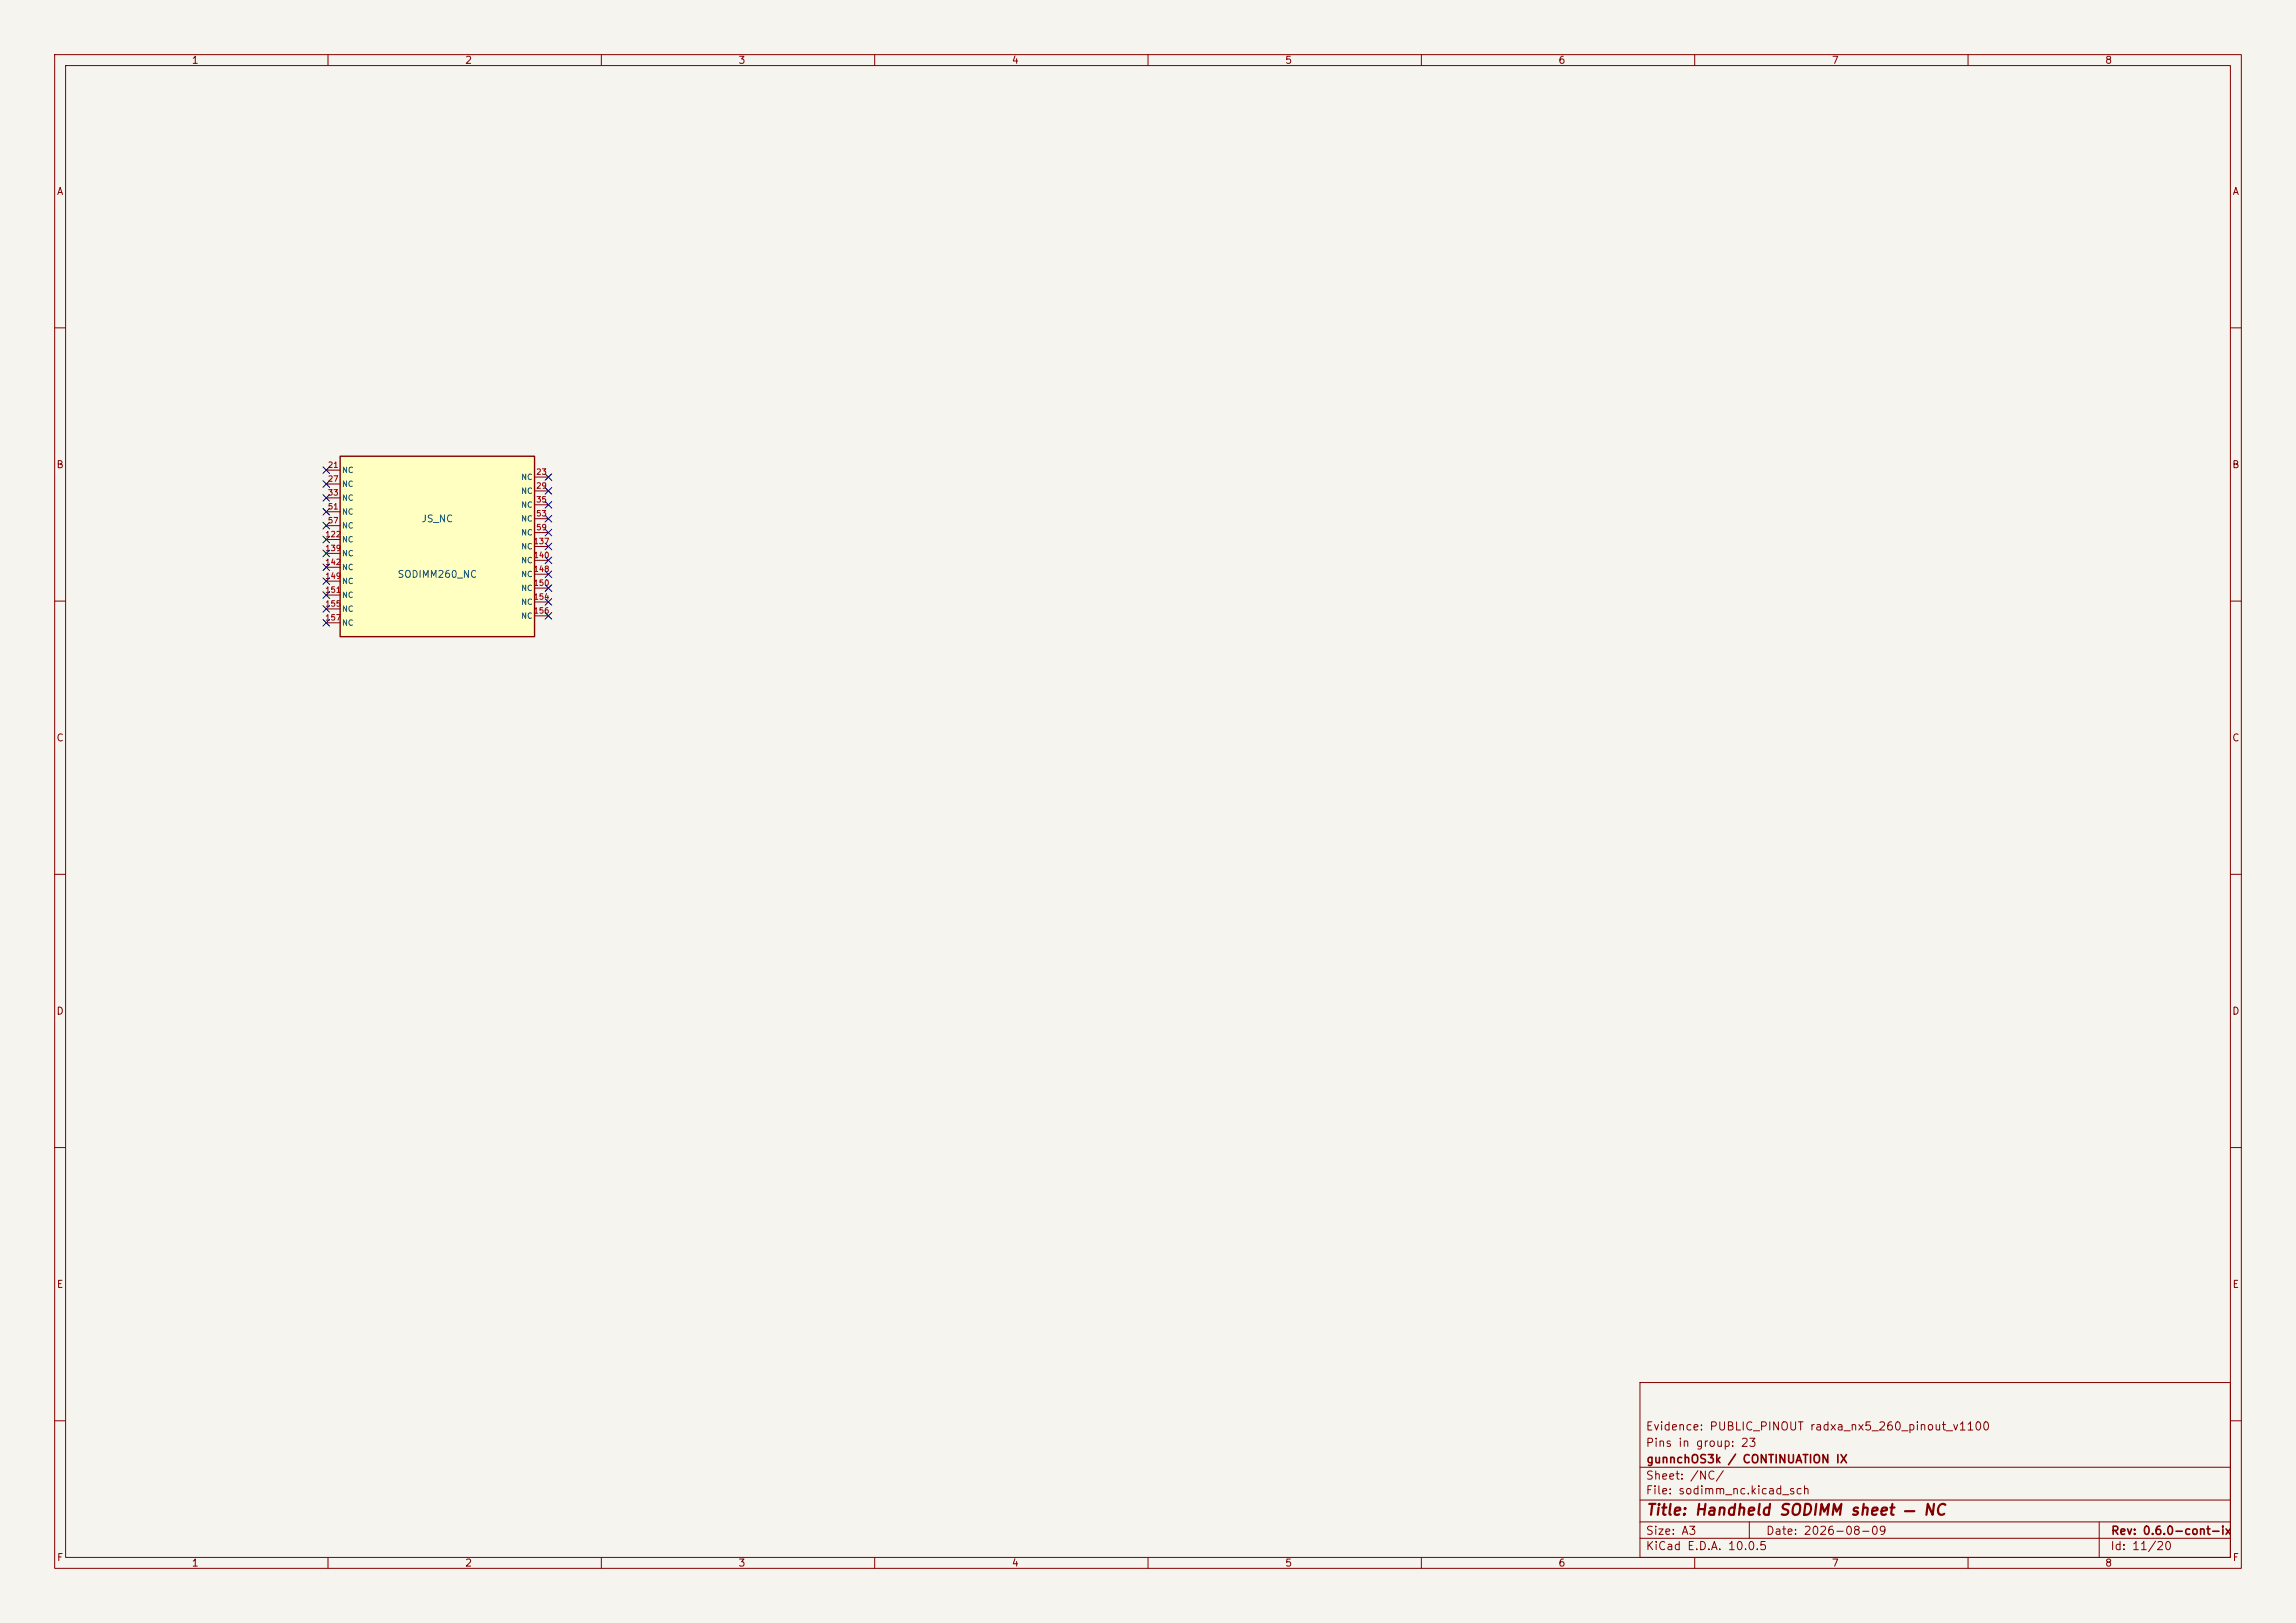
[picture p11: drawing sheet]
<svg xmlns="http://www.w3.org/2000/svg" width="420mm" height="297mm" viewBox="0 0 420 297" stroke-linecap="round" stroke-linejoin="round" font-family="sans-serif">
<defs><g id="words">
<text font-size="2" fill="#840000" x="301" y="277.8">Title: Handheld SODIMM sheet — NC</text>
<g font-size="1.5" fill="#840000">
<text x="300.9" y="262.1">Evidence: PUBLIC_PINOUT radxa_nx5_260_pinout_v1100</text>
<text x="300.9" y="265.1">Pins in group: 23</text>
<text x="301" y="268.1">gunnchOS3k / CONTINUATION IX</text>
<text x="300.9" y="273.8">File: sodimm_nc.kicad_sch</text>
<text x="300.9" y="271.1">Sheet: /NC/</text>
<text x="300.9" y="281.2">Size: A3</text>
<text x="322.9" y="281.2">Date: 2026-08-09</text>
<text x="386" y="281.2">Rev: 0.6.0-cont-ix</text>
<text x="300.9" y="284">KiCad E.D.A. 10.0.5</text>
<text x="385.9" y="284">Id: 11/20</text>
</g>
<g font-size="1.3" fill="#840000">
<text x="35" y="12">1</text>
<text x="85" y="12">2</text>
<text x="135" y="12">3</text>
<text x="185" y="12">4</text>
<text x="235" y="12">5</text>
<text x="285" y="12">6</text>
<text x="335" y="12">7</text>
<text x="385" y="12">8</text>
<text x="10.3" y="36">A</text>
<text x="408.3" y="36">A</text>
<text x="10.2" y="86">B</text>
<text x="408.2" y="86">B</text>
<text x="10.2" y="136">C</text>
<text x="408.2" y="136">C</text>
<text x="10.2" y="186">D</text>
<text x="408.2" y="186">D</text>
<text x="10.3" y="236">E</text>
<text x="408.3" y="236">E</text>
<text x="10.3" y="286">F</text>
<text x="35" y="287">1</text>
<text x="85" y="287">2</text>
<text x="135" y="287">3</text>
<text x="185" y="287">4</text>
<text x="235" y="287">5</text>
<text x="285" y="287">6</text>
<text x="335" y="287">7</text>
<text x="385" y="287">8</text>
<text x="408.3" y="286">F</text>
</g>
<g font-size="1.3" fill="#006464">
<text x="77" y="95.9">JS_NC</text>
<text x="72.6" y="106">SODIMM260_NC</text>
</g>
<g font-size="1" fill="#a90000">
<text x="59.9" y="85.8">21</text>
<text x="59.9" y="88.4">27</text>
<text x="98" y="87.1">23</text>
<text x="98" y="89.7">29</text>
<text x="59.9" y="90.9">33</text>
<text x="59.9" y="93.5">51</text>
<text x="98" y="92.2">35</text>
<text x="98" y="94.7">53</text>
<text x="59.4" y="98.5">122</text>
<text x="59.4" y="101.1">139</text>
<text x="59.9" y="96">57</text>
<text x="97.5" y="99.8">137</text>
<text x="98" y="97.3">59</text>
<text x="59.4" y="103.6">142</text>
<text x="59.4" y="106.2">149</text>
<text x="97.5" y="102.4">140</text>
<text x="97.5" y="104.9">148</text>
<text x="97.5" y="107.4">150</text>
<text x="59.4" y="108.7">151</text>
<text x="59.4" y="111.2">155</text>
<text x="59.4" y="113.8">157</text>
<text x="97.5" y="110">154</text>
<text x="97.5" y="112.5">156</text>
</g>
<g font-size="1" fill="#006464">
<text x="62.5" y="86.8">NC</text>
<text x="62.5" y="89.3">NC</text>
<text x="95.2" y="88.1">NC</text>
<text x="62.5" y="91.9">NC</text>
<text x="62.5" y="94.4">NC</text>
<text x="95.2" y="90.6">NC</text>
<text x="95.2" y="93.1">NC</text>
<text x="95.2" y="95.7">NC</text>
<text x="62.5" y="97">NC</text>
<text x="62.5" y="99.5">NC</text>
<text x="95.2" y="98.2">NC</text>
<text x="95.2" y="100.8">NC</text>
<text x="62.5" y="102">NC</text>
<text x="62.5" y="104.6">NC</text>
<text x="62.5" y="107.1">NC</text>
<text x="95.2" y="103.3">NC</text>
<text x="95.2" y="105.8">NC</text>
<text x="62.5" y="109.7">NC</text>
<text x="62.5" y="112.2">NC</text>
<text x="95.2" y="108.4">NC</text>
<text x="95.2" y="110.9">NC</text>
<text x="95.2" y="113.5">NC</text>
<text x="62.5" y="114.7">NC</text>
</g>
</g></defs>
<path d="M0 0h420v297h-420z" fill="#f5f4ef" stroke="#f5f4ef" stroke-width=".18"/>
<g fill="none" stroke="#840000" stroke-width=".18">
<path d="M10 10h400v277h-400zM12 12h396v273h-396zM60 10v2M110 10v2M160 10v2M210 10v2M260 10v2M310 10v2M360 10v2M10 60h2M408 60h2M10 110h2"/>
<path d="M408 110h2M10 160h2M408 160h2M10 210h2M408 210h2M300 253h108v32h-108zM10 260h2M300 278.5h108M300 274.5h108M300 268.5h108M320 278.5v3M384 278.5v6.5"/>
<path d="M408 260h2M60 285v2M110 285v2M160 285v2M210 285v2M260 285v2M300 281.5h108M310 285v2M360 285v2"/>
</g>
<path d="M62.2 83.5h35.6v33h-35.6z" fill="#ffffc2"/>
<path d="M62.2 83.5h35.6v33h-35.6z" fill="none" stroke="#840000" stroke-width=".25"/>
<g fill="none" stroke="#840000" stroke-width=".18">
<path d="M59.7 86h2.5M59.7 88.6h2.5M59.7 91.1h2.5M59.7 93.7h2.5M59.7 96.2h2.5M59.7 98.7h2.5M97.8 87.3h2.5M97.8 89.8h2.5M97.8 92.4h2.5M97.8 94.9h2.5M97.8 97.5h2.5M59.7 101.3h2.5"/>
<path d="M59.7 103.8h2.5M59.7 106.4h2.5M59.7 108.9h2.5M59.7 111.4h2.5M59.7 114h2.5M97.8 100h2.5M97.8 102.5h2.5M97.8 105.1h2.5M97.8 107.6h2.5M97.8 110.2h2.5M97.8 112.7h2.5"/>
</g>
<g fill="none" stroke="#000084" stroke-width=".18">
<path d="M59.1 98.1l1.2 1.2M59.1 95.6l1.2 1.2M59.1 93l1.2 1.3M59.1 90.5l1.2 1.2M59.1 88l1.2 1.2M59.1 85.4l1.2 1.2M60.3 98.1l-1.2 1.2M60.3 95.6l-1.2 1.2M60.3 93l-1.2 1.3M60.3 90.5l-1.2 1.2M60.3 88l-1.2 1.2M60.3 85.4l-1.2 1.2"/>
<path d="M99.7 86.7l1.2 1.2M99.7 99.4l1.2 1.2M99.7 96.9l1.2 1.2M99.7 94.3l1.2 1.2M99.7 91.8l1.2 1.2M99.7 89.2l1.2 1.2M100.9 86.7l-1.2 1.2M100.9 99.4l-1.2 1.2M100.9 96.9l-1.2 1.2M100.9 94.3l-1.2 1.2M100.9 91.8l-1.2 1.2M100.9 89.2l-1.2 1.2"/>
<path d="M59.1 108.3l1.2 1.2M59.1 105.7l1.2 1.3M59.1 103.2l1.2 1.2M59.1 110.8l1.2 1.2M59.1 100.7l1.2 1.2M59.1 113.4l1.2 1.2M60.3 108.3l-1.2 1.2M60.3 105.7l-1.2 1.3M60.3 103.2l-1.2 1.2M60.3 110.8l-1.2 1.2M60.3 100.7l-1.2 1.2M60.3 113.4l-1.2 1.2"/>
<path d="M99.7 109.6l1.2 1.2M99.7 112.1l1.2 1.2M99.7 107l1.2 1.2M99.7 104.5l1.2 1.2M99.7 101.9l1.2 1.2M100.9 109.6l-1.2 1.2M100.9 112.1l-1.2 1.2M100.9 107l-1.2 1.2M100.9 104.5l-1.2 1.2M100.9 101.9l-1.2 1.2"/>
</g>
<use href="#words"/>
</svg>
